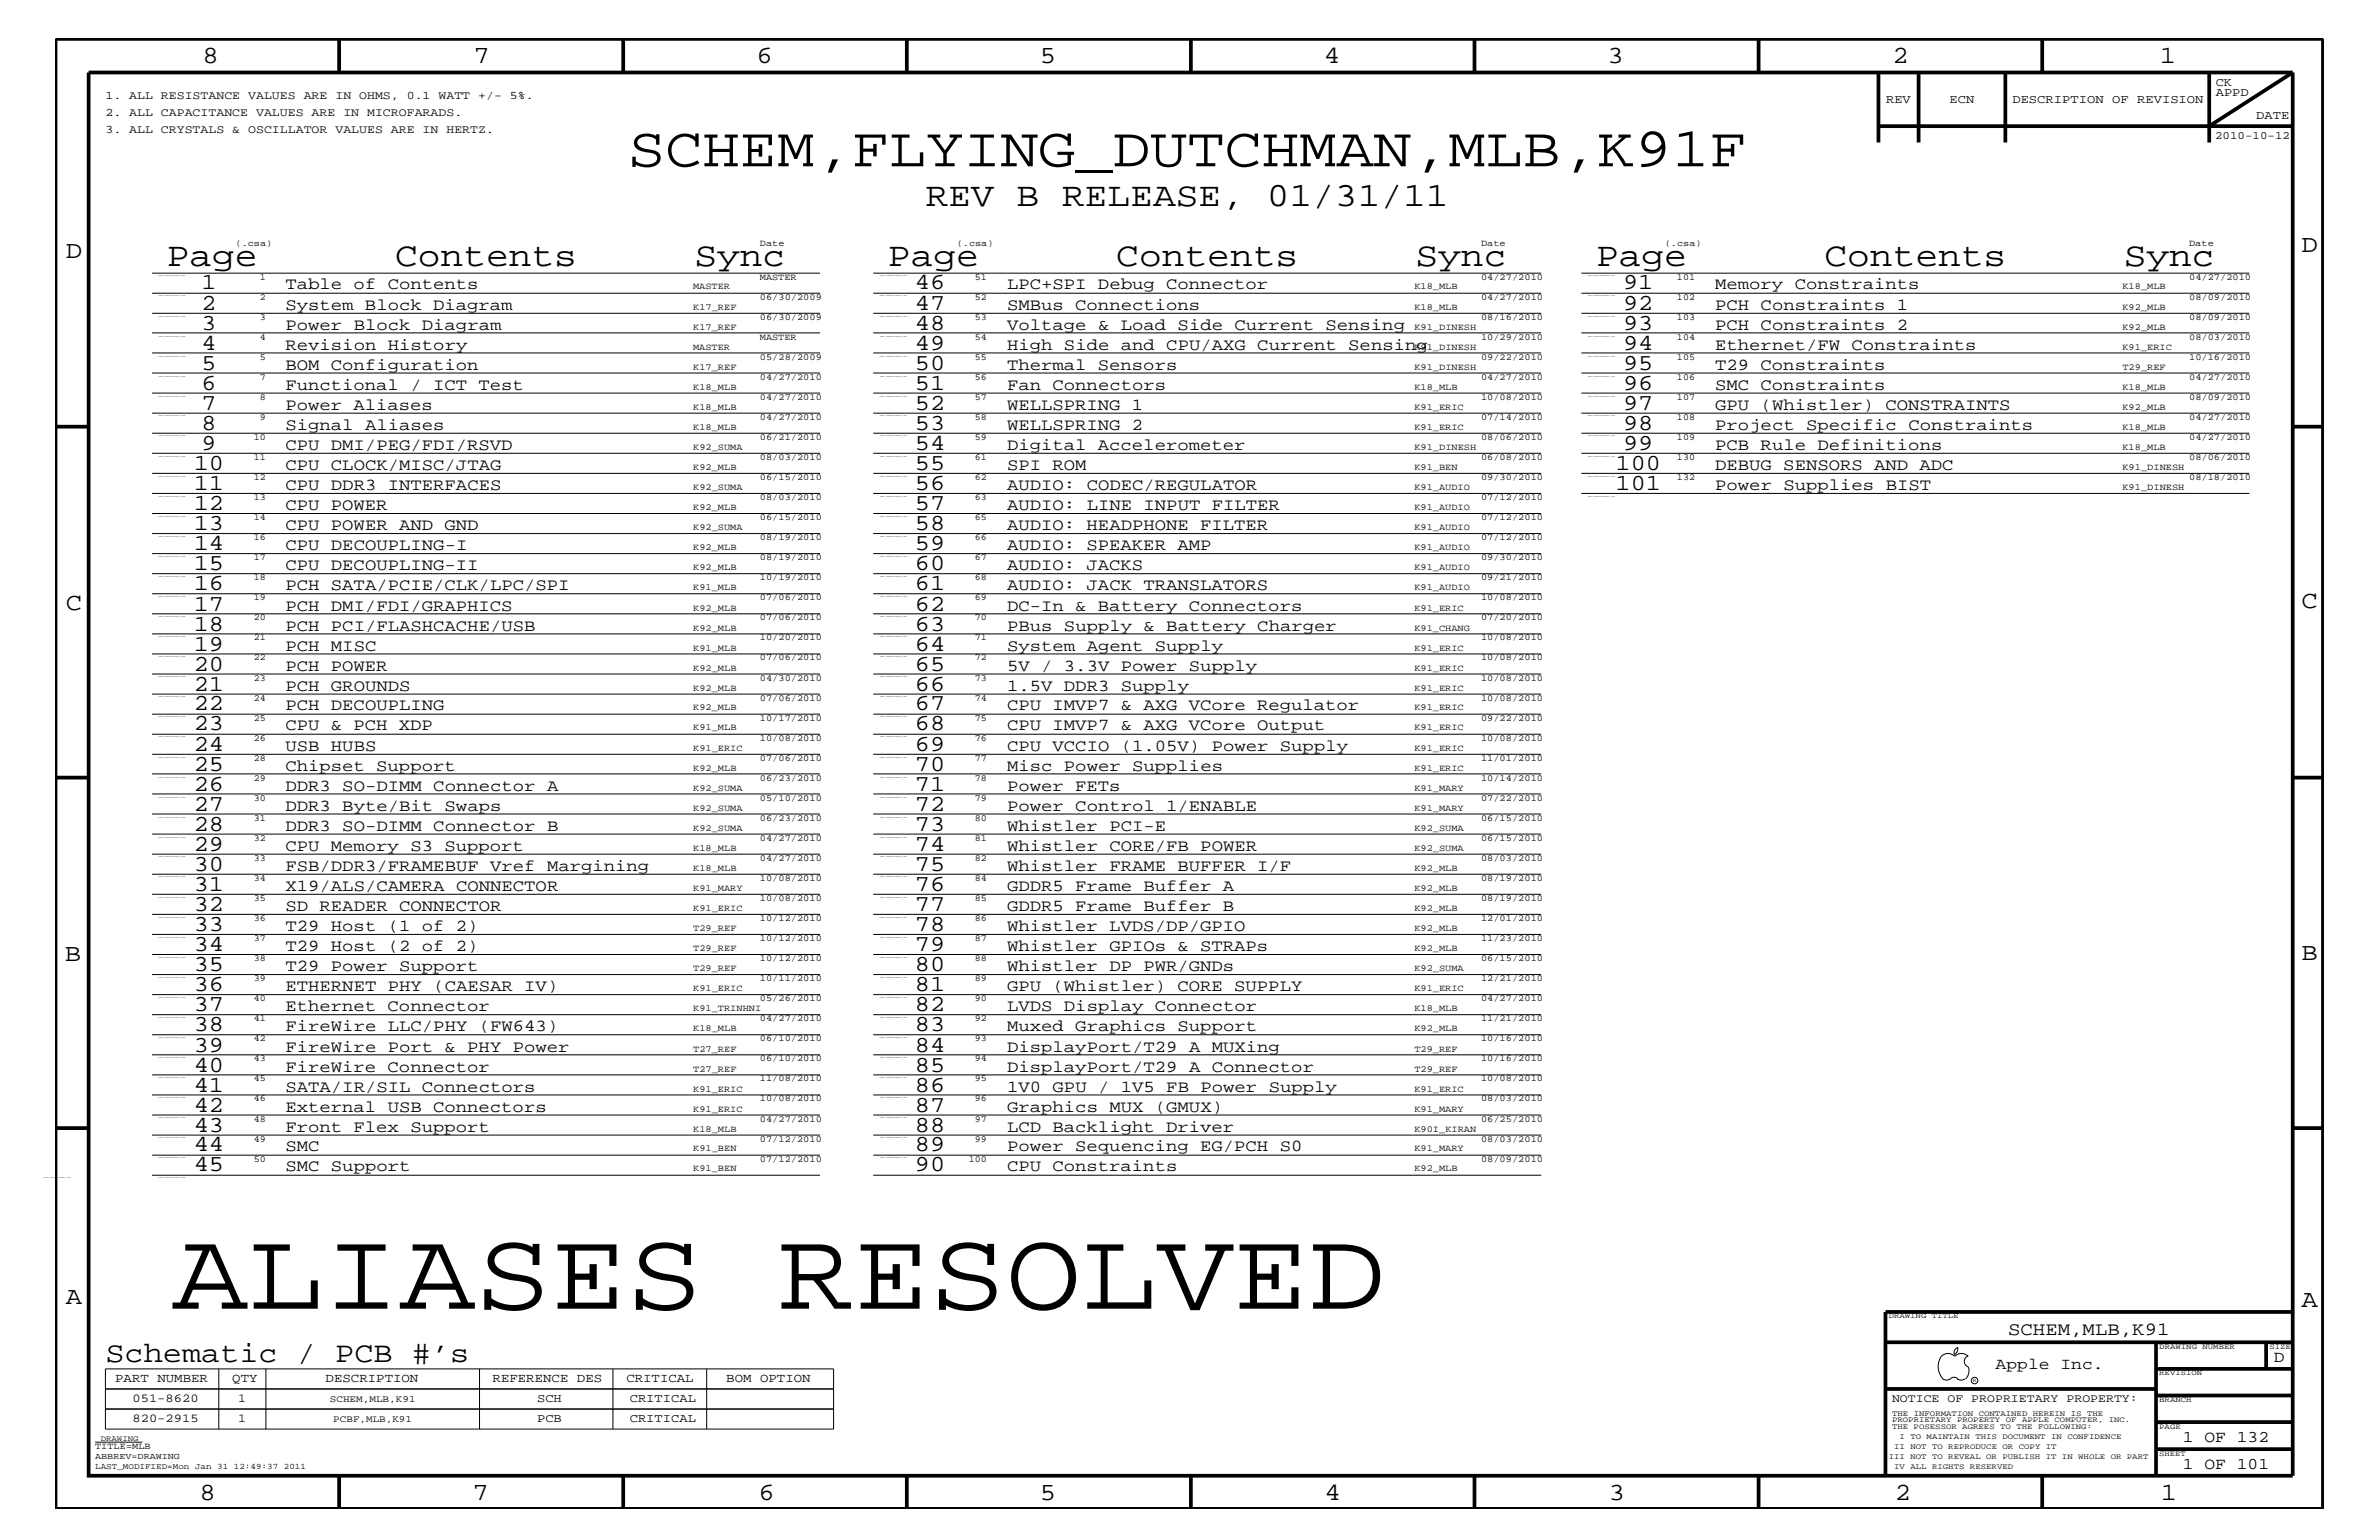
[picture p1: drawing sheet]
<svg xmlns="http://www.w3.org/2000/svg" width="432mm" height="279mm" viewBox="0 0 432 279" stroke-linecap="round" stroke-linejoin="round" font-family="sans-serif">
<defs><g id="words">
<text font-size="20.7" x="31.2" y="237.4">ALIASES RESOLVED</text>
<text font-size="10.2" x="114" y="30.2">SCHEM,FLYING_DUTCHMAN,MLB,K91F</text>
<g font-size="6.2">
<text x="168" y="37.4">REV B RELEASE, 01/31/11</text>
<text x="30.3" y="48.3">Page</text>
<text x="71.7" y="48.3">Contents</text>
<text x="126" y="48.3">Sync</text>
<text x="161.2" y="48.3">Page</text>
<text x="202.6" y="48.3">Contents</text>
<text x="256.9" y="48.3">Sync</text>
<text x="289.7" y="48.3">Page</text>
<text x="331.1" y="48.3">Contents</text>
<text x="385.5" y="48.3">Sync</text>
</g>
<text font-size="5.2" x="19.1" y="247.1">Schematic / PCB #’s</text>
<g font-size="4.5">
<text x="36.7" y="11.5">8</text>
<text x="85.9" y="11.5">7</text>
<text x="137.3" y="11.5">6</text>
<text x="188.7" y="11.5">5</text>
<text x="240.3" y="11.5">4</text>
<text x="291.8" y="11.5">3</text>
<text x="343.5" y="11.5">2</text>
<text x="392" y="11.5">1</text>
<text x="11.9" y="46.8">D</text>
<text x="417.7" y="45.7">D</text>
<text x="11.9" y="110.6">C</text>
<text x="417.7" y="110.3">C</text>
<text x="11.8" y="174.3">B</text>
<text x="417.7" y="174.2">B</text>
<text x="11.9" y="236.7">A</text>
<text x="417.7" y="237.1">A</text>
<text x="36.2" y="272.1">8</text>
<text x="85.8" y="272.1">7</text>
<text x="137.7" y="272.1">6</text>
<text x="188.7" y="272.1">5</text>
<text x="240.4" y="272.1">4</text>
<text x="292" y="272.1">3</text>
<text x="343.9" y="272.1">2</text>
<text x="392.2" y="272.1">1</text>
</g>
<g font-size="4.1">
<text x="36.6" y="52.5">1</text>
<text x="166.1" y="52.5">46</text>
<text x="294.6" y="52.5">91</text>
<text x="36.6" y="59.8">3</text>
<text x="36.6" y="56.2">2</text>
<text x="166.1" y="59.8">48</text>
<text x="166.1" y="56.2">47</text>
<text x="294.6" y="59.8">93</text>
<text x="294.6" y="56.2">92</text>
<text x="36.6" y="63.4">4</text>
<text x="166.1" y="63.4">49</text>
<text x="294.6" y="63.4">94</text>
<text x="36.6" y="70.7">6</text>
<text x="36.6" y="67.1">5</text>
<text x="166.1" y="70.7">51</text>
<text x="166.1" y="67.1">50</text>
<text x="294.6" y="70.7">96</text>
<text x="294.6" y="67.1">95</text>
<text x="36.6" y="74.4">7</text>
<text x="166.1" y="74.4">52</text>
<text x="294.6" y="74.4">97</text>
<text x="36.6" y="81.6">9</text>
<text x="36.6" y="78">8</text>
<text x="166.1" y="81.6">54</text>
<text x="166.1" y="78">53</text>
<text x="294.6" y="81.6">99</text>
<text x="294.6" y="78">98</text>
<text x="35.2" y="88.9">11</text>
<text x="35.2" y="85.3">10</text>
<text x="166.1" y="88.9">56</text>
<text x="166.1" y="85.3">55</text>
<text x="293.2" y="88.9">101</text>
<text x="293.2" y="85.3">100</text>
<text x="35.2" y="92.6">12</text>
<text x="166.1" y="92.6">57</text>
<text x="35.2" y="99.9">14</text>
<text x="35.2" y="96.2">13</text>
<text x="166.1" y="99.9">59</text>
<text x="166.1" y="96.2">58</text>
<text x="35.2" y="107.1">16</text>
<text x="35.2" y="103.5">15</text>
<text x="166.1" y="107.1">61</text>
<text x="166.1" y="103.5">60</text>
<text x="35.2" y="110.8">17</text>
<text x="166.1" y="110.8">62</text>
<text x="35.2" y="118.1">19</text>
<text x="35.2" y="114.4">18</text>
<text x="166.1" y="118.1">64</text>
<text x="166.1" y="114.4">63</text>
<text x="35.2" y="125.3">21</text>
<text x="35.2" y="121.7">20</text>
<text x="166.1" y="125.3">66</text>
<text x="166.1" y="121.7">65</text>
<text x="35.2" y="128.9">22</text>
<text x="166.1" y="128.9">67</text>
<text x="35.2" y="136.2">24</text>
<text x="35.2" y="132.5">23</text>
<text x="166.1" y="136.2">69</text>
<text x="166.1" y="132.5">68</text>
<text x="35.2" y="143.5">26</text>
<text x="35.2" y="139.8">25</text>
<text x="166.1" y="143.5">71</text>
<text x="166.1" y="139.8">70</text>
<text x="35.2" y="147.1">27</text>
<text x="166.1" y="147.1">72</text>
<text x="35.2" y="154.4">29</text>
<text x="35.2" y="150.7">28</text>
<text x="166.1" y="154.4">74</text>
<text x="166.1" y="150.7">73</text>
<text x="35.2" y="161.7">31</text>
<text x="35.2" y="158">30</text>
<text x="166.1" y="161.7">76</text>
<text x="166.1" y="158">75</text>
<text x="35.2" y="165.3">32</text>
<text x="166.1" y="165.3">77</text>
<text x="35.2" y="172.6">34</text>
<text x="35.2" y="168.9">33</text>
<text x="166.1" y="172.6">79</text>
<text x="166.1" y="168.9">78</text>
<text x="35.2" y="179.9">36</text>
<text x="35.2" y="176.2">35</text>
<text x="166.1" y="179.9">81</text>
<text x="166.1" y="176.2">80</text>
<text x="35.2" y="183.5">37</text>
<text x="166.1" y="183.5">82</text>
<text x="35.2" y="190.8">39</text>
<text x="35.2" y="187.1">38</text>
<text x="166.1" y="190.8">84</text>
<text x="166.1" y="187.1">83</text>
<text x="35.2" y="194.4">40</text>
<text x="166.1" y="194.4">85</text>
<text x="35.2" y="201.7">42</text>
<text x="35.2" y="198.1">41</text>
<text x="166.1" y="201.7">87</text>
<text x="166.1" y="198.1">86</text>
<text x="35.2" y="208.9">44</text>
<text x="35.2" y="205.3">43</text>
<text x="166.1" y="208.9">89</text>
<text x="166.1" y="205.3">88</text>
<text x="35.2" y="212.5">45</text>
<text x="166.1" y="212.5">90</text>
</g>
<text font-size="3.4" x="364.5" y="242.3">SCHEM,MLB,K91</text>
<g font-size="3">
<text x="51.8" y="52.5">Table of Contents</text>
<text x="182.8" y="52.5">LPC+SPI Debug Connector</text>
<text x="311.3" y="52.5">Memory Constraints</text>
<text x="51.8" y="56.2">System Block Diagram</text>
<text x="51.8" y="59.8">Power Block Diagram</text>
<text x="182.8" y="56.2">SMBus Connections</text>
<text x="182.8" y="59.8">Voltage &amp; Load Side Current Sensing</text>
<text x="311.3" y="59.8">PCH Constraints 2</text>
<text x="311.3" y="56.2">PCH Constraints 1</text>
<text x="51.8" y="63.4">Revision History</text>
<text x="182.8" y="63.4">High Side and CPU/AXG Current Sensing</text>
<text x="311.3" y="63.4">Ethernet/FW Constraints</text>
<text x="51.8" y="70.7">Functional / ICT Test</text>
<text x="51.8" y="67.1">BOM Configuration</text>
<text x="182.8" y="70.7">Fan Connectors</text>
<text x="182.8" y="67.1">Thermal Sensors</text>
<text x="311.3" y="70.7">SMC Constraints</text>
<text x="311.3" y="67.1">T29 Constraints</text>
<text x="51.8" y="74.4">Power Aliases</text>
<text x="182.8" y="74.4">WELLSPRING 1</text>
<text x="311.3" y="74.4">GPU (Whistler) CONSTRAINTS</text>
<text x="51.8" y="81.6">CPU DMI/PEG/FDI/RSVD</text>
<text x="51.8" y="78">Signal Aliases</text>
<text x="182.8" y="81.6">Digital Accelerometer</text>
<text x="182.8" y="78">WELLSPRING 2</text>
<text x="311.3" y="81.6">PCB Rule Definitions</text>
<text x="311.3" y="78">Project Specific Constraints</text>
<text x="51.8" y="88.9">CPU DDR3 INTERFACES</text>
<text x="51.8" y="85.3">CPU CLOCK/MISC/JTAG</text>
<text x="182.8" y="88.9">AUDIO: CODEC/REGULATOR</text>
<text x="182.8" y="85.3">SPI ROM</text>
<text x="311.3" y="88.9">Power Supplies BIST</text>
<text x="311.3" y="85.3">DEBUG SENSORS AND ADC</text>
<text x="51.8" y="92.6">CPU POWER</text>
<text x="182.8" y="92.6">AUDIO: LINE INPUT FILTER</text>
<text x="51.8" y="99.9">CPU DECOUPLING-I</text>
<text x="51.8" y="96.2">CPU POWER AND GND</text>
<text x="182.8" y="96.2">AUDIO: HEADPHONE FILTER</text>
<text x="182.8" y="99.9">AUDIO: SPEAKER AMP</text>
<text x="51.8" y="107.1">PCH SATA/PCIE/CLK/LPC/SPI</text>
<text x="51.8" y="103.5">CPU DECOUPLING-II</text>
<text x="182.8" y="107.1">AUDIO: JACK TRANSLATORS</text>
<text x="182.8" y="103.5">AUDIO: JACKS</text>
<text x="51.8" y="110.8">PCH DMI/FDI/GRAPHICS</text>
<text x="182.8" y="110.8">DC-In &amp; Battery Connectors</text>
<text x="51.8" y="114.4">PCH PCI/FLASHCACHE/USB</text>
<text x="51.8" y="118.1">PCH MISC</text>
<text x="182.8" y="118.1">System Agent Supply</text>
<text x="182.8" y="114.4">PBus Supply &amp; Battery Charger</text>
<text x="51.8" y="125.3">PCH GROUNDS</text>
<text x="51.8" y="121.7">PCH POWER</text>
<text x="182.8" y="125.3">1.5V DDR3 Supply</text>
<text x="182.8" y="121.7">5V / 3.3V Power Supply</text>
<text x="51.8" y="128.9">PCH DECOUPLING</text>
<text x="182.8" y="128.9">CPU IMVP7 &amp; AXG VCore Regulator</text>
<text x="51.8" y="136.2">USB HUBS</text>
<text x="51.8" y="132.5">CPU &amp; PCH XDP</text>
<text x="182.8" y="132.5">CPU IMVP7 &amp; AXG VCore Output</text>
<text x="182.8" y="136.2">CPU VCCIO (1.05V) Power Supply</text>
<text x="51.8" y="143.5">DDR3 SO-DIMM Connector A</text>
<text x="51.8" y="139.8">Chipset Support</text>
<text x="182.8" y="143.5">Power FETs</text>
<text x="182.8" y="139.8">Misc Power Supplies</text>
<text x="51.8" y="147.1">DDR3 Byte/Bit Swaps</text>
<text x="182.8" y="147.1">Power Control 1/ENABLE</text>
<text x="51.8" y="154.4">CPU Memory S3 Support</text>
<text x="51.8" y="150.7">DDR3 SO-DIMM Connector B</text>
<text x="182.8" y="150.7">Whistler PCI-E</text>
<text x="182.8" y="154.4">Whistler CORE/FB POWER</text>
<text x="51.8" y="161.7">X19/ALS/CAMERA CONNECTOR</text>
<text x="51.8" y="158">FSB/DDR3/FRAMEBUF Vref Margining</text>
<text x="182.8" y="161.7">GDDR5 Frame Buffer A</text>
<text x="182.8" y="158">Whistler FRAME BUFFER I/F</text>
<text x="51.8" y="165.3">SD READER CONNECTOR</text>
<text x="182.8" y="165.3">GDDR5 Frame Buffer B</text>
<text x="51.8" y="172.6">T29 Host (2 of 2)</text>
<text x="51.8" y="168.9">T29 Host (1 of 2)</text>
<text x="182.8" y="172.6">Whistler GPIOs &amp; STRAPs</text>
<text x="182.8" y="168.9">Whistler LVDS/DP/GPIO</text>
<text x="51.8" y="179.9">ETHERNET PHY (CAESAR IV)</text>
<text x="51.8" y="176.2">T29 Power Support</text>
<text x="182.8" y="176.2">Whistler DP PWR/GNDs</text>
<text x="182.8" y="179.9">GPU (Whistler) CORE SUPPLY</text>
<text x="51.8" y="183.5">Ethernet Connector</text>
<text x="182.8" y="183.5">LVDS Display Connector</text>
<text x="51.8" y="187.1">FireWire LLC/PHY (FW643)</text>
<text x="51.8" y="190.8">FireWire Port &amp; PHY Power</text>
<text x="182.8" y="190.8">DisplayPort/T29 A MUXing</text>
<text x="182.8" y="187.1">Muxed Graphics Support</text>
<text x="51.8" y="194.4">FireWire Connector</text>
<text x="182.8" y="194.4">DisplayPort/T29 A Connector</text>
<text x="51.8" y="201.7">External USB Connectors</text>
<text x="51.8" y="198.1">SATA/IR/SIL Connectors</text>
<text x="182.8" y="201.7">Graphics MUX (GMUX)</text>
<text x="182.8" y="198.1">1V0 GPU / 1V5 FB Power Supply</text>
<text x="51.8" y="208.9">SMC</text>
<text x="51.8" y="205.3">Front Flex Support</text>
<text x="182.8" y="205.3">LCD Backlight Driver</text>
<text x="182.8" y="208.9">Power Sequencing EG/PCH S0</text>
<text x="51.8" y="212.5">SMC Support</text>
<text x="182.8" y="212.5">CPU Constraints</text>
<text x="362.2" y="248.4">Apple Inc.</text>
<text x="412.7" y="247.1">D</text>
<text x="396.2" y="261.6">1 OF 132</text>
<text x="396.2" y="266.6">1 OF 101</text>
</g>
<g font-size="2.3">
<text x="20.9" y="250.7">PART NUMBER</text>
<text x="42.2" y="250.7">QTY</text>
<text x="59.1" y="250.7">DESCRIPTION</text>
<text x="89.4" y="250.7">REFERENCE DES</text>
<text x="113.7" y="250.7">CRITICAL</text>
<text x="131.8" y="250.7">BOM OPTION</text>
</g>
<g font-size="2.2">
<text x="402.2" y="17.4">APPD</text>
<text x="402.2" y="15.6">CK</text>
<text x="342.4" y="18.7">REV</text>
<text x="353.9" y="18.7">ECN</text>
<text x="365.3" y="18.7">DESCRIPTION OF REVISION</text>
<text x="409.5" y="21.6">DATE</text>
<text x="24" y="254.4">051-8620</text>
<text x="43.2" y="254.4">1</text>
<text x="97.5" y="254.4">SCH</text>
<text x="114.3" y="254.4">CRITICAL</text>
<text x="24" y="258">820-2915</text>
<text x="43.2" y="258">1</text>
<text x="97.5" y="258">PCB</text>
<text x="114.3" y="258">CRITICAL</text>
</g>
<g font-size="2.1">
<text x="19.1" y="18">1. ALL RESISTANCE VALUES ARE IN OHMS, 0.1 WATT +/- 5%.</text>
<text x="19.1" y="21">2. ALL CAPACITANCE VALUES ARE IN MICROFARADS.</text>
<text x="19.1" y="24.1">3. ALL CRYSTALS &amp; OSCILLATOR VALUES ARE IN HERTZ.</text>
<text x="343.4" y="254.4">NOTICE OF PROPRIETARY PROPERTY:</text>
</g>
<text font-size="2" x="402" y="25.3">2010-10-12</text>
<g font-size="1.8">
<text x="59.9" y="254.4">SCHEM,MLB,K91</text>
<text x="60.5" y="258">PCBF,MLB,K91</text>
</g>
<g font-size="1.7">
<text x="42.8" y="44.6">(.csa)</text>
<text x="137.9" y="44.6">Date</text>
<text x="173.7" y="44.6">(.csa)</text>
<text x="268.8" y="44.6">Date</text>
<text x="302.2" y="44.6">(.csa)</text>
<text x="397.3" y="44.6">Date</text>
<text x="47.2" y="50.7">1</text>
<text x="125.8" y="52.5">MASTER</text>
<text x="137.9" y="50.7">MASTER</text>
<text x="177" y="50.7">51</text>
<text x="256.7" y="52.5">K18_MLB</text>
<text x="268.8" y="50.7">04/27/2010</text>
<text x="304.4" y="50.7">101</text>
<text x="385.2" y="52.5">K18_MLB</text>
<text x="397.3" y="50.7">04/27/2010</text>
<text x="47.2" y="58">3</text>
<text x="47.2" y="54.4">2</text>
<text x="125.8" y="59.8">K17_REF</text>
<text x="125.8" y="56.2">K17_REF</text>
<text x="137.9" y="58">06/30/2009</text>
<text x="137.9" y="54.4">06/30/2009</text>
<text x="177" y="58">53</text>
<text x="177" y="54.4">52</text>
<text x="256.7" y="56.2">K18_MLB</text>
<text x="256.7" y="59.8">K91_DINESH</text>
<text x="268.8" y="58">08/16/2010</text>
<text x="268.8" y="54.4">04/27/2010</text>
<text x="304.4" y="58">103</text>
<text x="304.4" y="54.4">102</text>
<text x="385.2" y="59.8">K92_MLB</text>
<text x="385.2" y="56.2">K92_MLB</text>
<text x="397.3" y="58">08/09/2010</text>
<text x="397.3" y="54.4">08/09/2010</text>
<text x="47.2" y="65.3">5</text>
<text x="47.2" y="61.7">4</text>
<text x="125.8" y="63.4">MASTER</text>
<text x="137.9" y="61.7">MASTER</text>
<text x="137.9" y="65.3">05/28/2009</text>
<text x="177" y="65.3">55</text>
<text x="177" y="61.7">54</text>
<text x="256.7" y="63.4">K91_DINESH</text>
<text x="268.8" y="65.3">09/22/2010</text>
<text x="268.8" y="61.7">10/29/2010</text>
<text x="304.4" y="65.3">105</text>
<text x="304.4" y="61.7">104</text>
<text x="385.2" y="63.4">K91_ERIC</text>
<text x="397.3" y="65.3">10/16/2010</text>
<text x="397.3" y="61.7">08/03/2010</text>
<text x="47.2" y="68.9">7</text>
<text x="125.8" y="70.7">K18_MLB</text>
<text x="125.8" y="67.1">K17_REF</text>
<text x="137.9" y="68.9">04/27/2010</text>
<text x="177" y="68.9">56</text>
<text x="256.7" y="70.7">K18_MLB</text>
<text x="256.7" y="67.1">K91_DINESH</text>
<text x="268.8" y="68.9">04/27/2010</text>
<text x="304.4" y="68.9">106</text>
<text x="385.2" y="70.7">K18_MLB</text>
<text x="385.2" y="67.1">T29_REF</text>
<text x="397.3" y="68.9">04/27/2010</text>
<text x="47.2" y="76.2">9</text>
<text x="47.2" y="72.6">8</text>
<text x="125.8" y="74.4">K18_MLB</text>
<text x="137.9" y="76.2">04/27/2010</text>
<text x="137.9" y="72.6">04/27/2010</text>
<text x="177" y="76.2">58</text>
<text x="177" y="72.6">57</text>
<text x="256.7" y="74.4">K91_ERIC</text>
<text x="268.8" y="76.2">07/14/2010</text>
<text x="268.8" y="72.6">10/08/2010</text>
<text x="304.4" y="76.2">108</text>
<text x="304.4" y="72.6">107</text>
<text x="385.2" y="74.4">K92_MLB</text>
<text x="397.3" y="76.2">04/27/2010</text>
<text x="397.3" y="72.6">08/09/2010</text>
<text x="46.1" y="83.5">11</text>
<text x="46.1" y="79.9">10</text>
<text x="125.8" y="81.6">K92_SUMA</text>
<text x="125.8" y="78">K18_MLB</text>
<text x="137.9" y="83.5">08/03/2010</text>
<text x="137.9" y="79.9">06/21/2010</text>
<text x="177" y="83.5">61</text>
<text x="177" y="79.9">59</text>
<text x="256.7" y="78">K91_ERIC</text>
<text x="256.7" y="81.6">K91_DINESH</text>
<text x="268.8" y="83.5">06/08/2010</text>
<text x="268.8" y="79.9">08/06/2010</text>
<text x="304.4" y="83.5">130</text>
<text x="304.4" y="79.9">109</text>
<text x="385.2" y="81.6">K18_MLB</text>
<text x="385.2" y="78">K18_MLB</text>
<text x="397.3" y="83.5">08/06/2010</text>
<text x="397.3" y="79.9">04/27/2010</text>
<text x="46.1" y="87.1">12</text>
<text x="125.8" y="88.9">K92_SUMA</text>
<text x="125.8" y="85.3">K92_MLB</text>
<text x="137.9" y="87.1">06/15/2010</text>
<text x="177" y="87.1">62</text>
<text x="256.7" y="85.3">K91_BEN</text>
<text x="256.7" y="88.9">K91_AUDIO</text>
<text x="268.8" y="87.1">09/30/2010</text>
<text x="304.4" y="87.1">132</text>
<text x="385.2" y="88.9">K91_DINESH</text>
<text x="385.2" y="85.3">K91_DINESH</text>
<text x="397.3" y="87.1">08/18/2010</text>
<text x="46.1" y="94.3">14</text>
<text x="46.1" y="90.7">13</text>
<text x="125.8" y="92.6">K92_MLB</text>
<text x="137.9" y="94.3">06/15/2010</text>
<text x="137.9" y="90.7">08/03/2010</text>
<text x="177" y="94.3">65</text>
<text x="177" y="90.7">63</text>
<text x="256.7" y="92.6">K91_AUDIO</text>
<text x="268.8" y="94.3">07/12/2010</text>
<text x="268.8" y="90.7">07/12/2010</text>
<text x="46.1" y="101.6">17</text>
<text x="46.1" y="98">16</text>
<text x="125.8" y="96.2">K92_SUMA</text>
<text x="125.8" y="99.9">K92_MLB</text>
<text x="137.9" y="101.6">08/19/2010</text>
<text x="137.9" y="98">08/19/2010</text>
<text x="177" y="101.6">67</text>
<text x="177" y="98">66</text>
<text x="256.7" y="99.9">K91_AUDIO</text>
<text x="256.7" y="96.2">K91_AUDIO</text>
<text x="268.8" y="101.6">09/30/2010</text>
<text x="268.8" y="98">07/12/2010</text>
<text x="46.1" y="105.3">18</text>
<text x="125.8" y="107.1">K91_MLB</text>
<text x="125.8" y="103.5">K92_MLB</text>
<text x="137.9" y="105.3">10/19/2010</text>
<text x="177" y="105.3">68</text>
<text x="256.7" y="107.1">K91_AUDIO</text>
<text x="256.7" y="103.5">K91_AUDIO</text>
<text x="268.8" y="105.3">09/21/2010</text>
<text x="46.1" y="112.6">20</text>
<text x="46.1" y="108.9">19</text>
<text x="125.8" y="110.8">K92_MLB</text>
<text x="137.9" y="112.6">07/06/2010</text>
<text x="137.9" y="108.9">07/06/2010</text>
<text x="177" y="112.6">70</text>
<text x="177" y="108.9">69</text>
<text x="256.7" y="110.8">K91_ERIC</text>
<text x="268.8" y="112.6">07/20/2010</text>
<text x="268.8" y="108.9">10/08/2010</text>
<text x="46.1" y="119.8">22</text>
<text x="46.1" y="116.2">21</text>
<text x="125.8" y="118.1">K91_MLB</text>
<text x="125.8" y="114.4">K92_MLB</text>
<text x="137.9" y="119.8">07/06/2010</text>
<text x="137.9" y="116.2">10/20/2010</text>
<text x="177" y="119.8">72</text>
<text x="177" y="116.2">71</text>
<text x="256.7" y="118.1">K91_ERIC</text>
<text x="256.7" y="114.4">K91_CHANG</text>
<text x="268.8" y="119.8">10/08/2010</text>
<text x="268.8" y="116.2">10/08/2010</text>
<text x="46.1" y="123.5">23</text>
<text x="125.8" y="125.3">K92_MLB</text>
<text x="125.8" y="121.7">K92_MLB</text>
<text x="137.9" y="123.5">04/30/2010</text>
<text x="177" y="123.5">73</text>
<text x="256.7" y="125.3">K91_ERIC</text>
<text x="256.7" y="121.7">K91_ERIC</text>
<text x="268.8" y="123.5">10/08/2010</text>
<text x="46.1" y="130.8">25</text>
<text x="46.1" y="127.1">24</text>
<text x="125.8" y="128.9">K92_MLB</text>
<text x="137.9" y="130.8">10/17/2010</text>
<text x="137.9" y="127.1">07/06/2010</text>
<text x="177" y="130.8">75</text>
<text x="177" y="127.1">74</text>
<text x="256.7" y="128.9">K91_ERIC</text>
<text x="268.8" y="130.8">09/22/2010</text>
<text x="268.8" y="127.1">10/08/2010</text>
<text x="46.1" y="134.4">26</text>
<text x="125.8" y="136.2">K91_ERIC</text>
<text x="125.8" y="132.5">K91_MLB</text>
<text x="137.9" y="134.4">10/08/2010</text>
<text x="177" y="134.4">76</text>
<text x="256.7" y="136.2">K91_ERIC</text>
<text x="256.7" y="132.5">K91_ERIC</text>
<text x="268.8" y="134.4">10/08/2010</text>
<text x="46.1" y="141.7">29</text>
<text x="46.1" y="138">28</text>
<text x="125.8" y="143.5">K92_SUMA</text>
<text x="125.8" y="139.8">K92_MLB</text>
<text x="137.9" y="141.7">06/23/2010</text>
<text x="137.9" y="138">07/06/2010</text>
<text x="177" y="141.7">78</text>
<text x="177" y="138">77</text>
<text x="256.7" y="143.5">K91_MARY</text>
<text x="256.7" y="139.8">K91_ERIC</text>
<text x="268.8" y="141.7">10/14/2010</text>
<text x="268.8" y="138">11/01/2010</text>
<text x="46.1" y="149">31</text>
<text x="46.1" y="145.3">30</text>
<text x="125.8" y="147.1">K92_SUMA</text>
<text x="137.9" y="149">06/23/2010</text>
<text x="137.9" y="145.3">05/10/2010</text>
<text x="177" y="149">80</text>
<text x="177" y="145.3">79</text>
<text x="256.7" y="147.1">K91_MARY</text>
<text x="268.8" y="149">06/15/2010</text>
<text x="268.8" y="145.3">07/22/2010</text>
<text x="46.1" y="152.6">32</text>
<text x="125.8" y="150.7">K92_SUMA</text>
<text x="125.8" y="154.4">K18_MLB</text>
<text x="137.9" y="152.6">04/27/2010</text>
<text x="177" y="152.6">81</text>
<text x="256.7" y="154.4">K92_SUMA</text>
<text x="256.7" y="150.7">K92_SUMA</text>
<text x="268.8" y="152.6">06/15/2010</text>
<text x="46.1" y="159.9">34</text>
<text x="46.1" y="156.2">33</text>
<text x="125.8" y="161.7">K91_MARY</text>
<text x="125.8" y="158">K18_MLB</text>
<text x="137.9" y="159.9">10/08/2010</text>
<text x="137.9" y="156.2">04/27/2010</text>
<text x="177" y="159.9">84</text>
<text x="177" y="156.2">82</text>
<text x="256.7" y="161.7">K92_MLB</text>
<text x="256.7" y="158">K92_MLB</text>
<text x="268.8" y="159.9">08/19/2010</text>
<text x="268.8" y="156.2">08/03/2010</text>
<text x="46.1" y="167.1">36</text>
<text x="46.1" y="163.5">35</text>
<text x="125.8" y="165.3">K91_ERIC</text>
<text x="137.9" y="167.1">10/12/2010</text>
<text x="137.9" y="163.5">10/08/2010</text>
<text x="177" y="167.1">86</text>
<text x="177" y="163.5">85</text>
<text x="256.7" y="165.3">K92_MLB</text>
<text x="268.8" y="167.1">12/01/2010</text>
<text x="268.8" y="163.5">08/19/2010</text>
<text x="46.1" y="170.7">37</text>
<text x="125.8" y="172.6">T29_REF</text>
<text x="125.8" y="168.9">T29_REF</text>
<text x="137.9" y="170.7">10/12/2010</text>
<text x="177" y="170.7">87</text>
<text x="256.7" y="172.6">K92_MLB</text>
<text x="256.7" y="168.9">K92_MLB</text>
<text x="268.8" y="170.7">11/23/2010</text>
<text x="46.1" y="178">39</text>
<text x="46.1" y="174.4">38</text>
<text x="125.8" y="179.9">K91_ERIC</text>
<text x="125.8" y="176.2">T29_REF</text>
<text x="137.9" y="178">10/11/2010</text>
<text x="137.9" y="174.4">10/12/2010</text>
<text x="177" y="178">89</text>
<text x="177" y="174.4">88</text>
<text x="256.7" y="179.9">K91_ERIC</text>
<text x="256.7" y="176.2">K92_SUMA</text>
<text x="268.8" y="178">12/21/2010</text>
<text x="268.8" y="174.4">06/15/2010</text>
<text x="46.1" y="185.3">41</text>
<text x="46.1" y="181.6">40</text>
<text x="125.8" y="183.5">K91_TRINHNI</text>
<text x="137.9" y="185.3">04/27/2010</text>
<text x="137.9" y="181.6">05/26/2010</text>
<text x="177" y="185.3">92</text>
<text x="177" y="181.6">90</text>
<text x="256.7" y="183.5">K18_MLB</text>
<text x="268.8" y="185.3">11/21/2010</text>
<text x="268.8" y="181.6">04/27/2010</text>
<text x="46.1" y="188.9">42</text>
<text x="125.8" y="190.8">T27_REF</text>
<text x="125.8" y="187.1">K18_MLB</text>
<text x="137.9" y="188.9">06/10/2010</text>
<text x="177" y="188.9">93</text>
<text x="256.7" y="190.8">T29_REF</text>
<text x="256.7" y="187.1">K92_MLB</text>
<text x="268.8" y="188.9">10/16/2010</text>
<text x="46.1" y="196.2">45</text>
<text x="46.1" y="192.6">43</text>
<text x="125.8" y="194.4">T27_REF</text>
<text x="137.9" y="196.2">11/08/2010</text>
<text x="137.9" y="192.6">06/10/2010</text>
<text x="177" y="196.2">95</text>
<text x="177" y="192.6">94</text>
<text x="256.7" y="194.4">T29_REF</text>
<text x="268.8" y="196.2">10/08/2010</text>
<text x="268.8" y="192.6">10/16/2010</text>
<text x="46.1" y="203.5">48</text>
<text x="46.1" y="199.8">46</text>
<text x="125.8" y="201.7">K91_ERIC</text>
<text x="125.8" y="198.1">K91_ERIC</text>
<text x="137.9" y="203.5">04/27/2010</text>
<text x="137.9" y="199.8">10/08/2010</text>
<text x="177" y="203.5">97</text>
<text x="177" y="199.8">96</text>
<text x="256.7" y="201.7">K91_MARY</text>
<text x="256.7" y="198.1">K91_ERIC</text>
<text x="268.8" y="203.5">06/25/2010</text>
<text x="268.8" y="199.8">08/03/2010</text>
<text x="46.1" y="207.1">49</text>
<text x="125.8" y="208.9">K91_BEN</text>
<text x="125.8" y="205.3">K18_MLB</text>
<text x="137.9" y="207.1">07/12/2010</text>
<text x="177" y="207.1">99</text>
<text x="256.7" y="208.9">K91_MARY</text>
<text x="256.7" y="205.3">K90I_KIRAN</text>
<text x="268.8" y="207.1">08/03/2010</text>
<text x="46.1" y="210.8">50</text>
<text x="125.8" y="212.5">K91_BEN</text>
<text x="137.9" y="210.8">07/12/2010</text>
<text x="175.9" y="210.8">100</text>
<text x="256.7" y="212.5">K92_MLB</text>
<text x="268.8" y="210.8">08/09/2010</text>
<text x="17.3" y="262.9">TITLE=MLB</text>
</g>
<text font-size="1.6" x="17.3" y="264.7">ABBREV=DRAWING</text>
<text font-size="1.5" x="17.3" y="266.6">LAST_MODIFIED=Mon Jan 31 12:49:37 2011</text>
<g font-size="1.4">
<text x="342.8" y="239.2">DRAWING TITLE</text>
<text x="391.9" y="244.7">DRAWING NUMBER</text>
<text x="411.9" y="244.7">SIZE</text>
<text x="391.9" y="249.5">REVISION</text>
<text x="343.4" y="256.8">THE INFORMATION CONTAINED HEREIN IS THE</text>
<text x="391.9" y="254.4">BRANCH</text>
<text x="18.3" y="261.4">DRAWING</text>
<text x="343.4" y="259.3">THE POSESSOR AGREES TO THE FOLLOWING:</text>
<text x="343.4" y="258">PROPRIETARY PROPERTY OF APPLE COMPUTER, INC.</text>
<text x="343.8" y="262.9">II NOT TO REPRODUCE OR COPY IT</text>
<text x="344.8" y="261.1">I TO MAINTAIN THIS DOCUMENT IN CONFIDENCE</text>
<text x="391.9" y="259.3">PAGE</text>
<text x="342.8" y="264.7">III NOT TO REVEAL OR PUBLISH IT IN WHOLE OR PART</text>
<text x="343.8" y="266.6">IV ALL RIGHTS RESERVED</text>
<text x="391.9" y="264.1">SHEET</text>
</g>
<text font-size="1" x="358.1" y="250.7">R</text>
<g font-size=".3">
<text x="28.8" y="53.8">TABLE_TABLEOFCONTENTS_ITEM</text>
<text x="28.8" y="50.2">TABLE_TABLEOFCONTENTS_HEAD</text>
<text x="159.7" y="53.8">TABLE_TABLEOFCONTENTS_ITEM</text>
<text x="159.7" y="50.2">TABLE_TABLEOFCONTENTS_HEAD</text>
<text x="288.2" y="50.2">TABLE_TABLEOFCONTENTS_HEAD</text>
<text x="288.2" y="53.8">TABLE_TABLEOFCONTENTS_ITEM</text>
<text x="28.8" y="57.4">TABLE_TABLEOFCONTENTS_ITEM</text>
<text x="159.7" y="57.4">TABLE_TABLEOFCONTENTS_ITEM</text>
<text x="288.2" y="57.4">TABLE_TABLEOFCONTENTS_ITEM</text>
<text x="28.8" y="64.7">TABLE_TABLEOFCONTENTS_ITEM</text>
<text x="28.8" y="61.1">TABLE_TABLEOFCONTENTS_ITEM</text>
<text x="159.7" y="64.7">TABLE_TABLEOFCONTENTS_ITEM</text>
<text x="159.7" y="61.1">TABLE_TABLEOFCONTENTS_ITEM</text>
<text x="288.2" y="64.7">TABLE_TABLEOFCONTENTS_ITEM</text>
<text x="288.2" y="61.1">TABLE_TABLEOFCONTENTS_ITEM</text>
<text x="28.8" y="72">TABLE_TABLEOFCONTENTS_ITEM</text>
<text x="28.8" y="68.4">TABLE_TABLEOFCONTENTS_ITEM</text>
<text x="159.7" y="72">TABLE_TABLEOFCONTENTS_ITEM</text>
<text x="159.7" y="68.4">TABLE_TABLEOFCONTENTS_ITEM</text>
<text x="288.2" y="72">TABLE_TABLEOFCONTENTS_ITEM</text>
<text x="288.2" y="68.4">TABLE_TABLEOFCONTENTS_ITEM</text>
<text x="28.8" y="75.6">TABLE_TABLEOFCONTENTS_ITEM</text>
<text x="159.7" y="75.6">TABLE_TABLEOFCONTENTS_ITEM</text>
<text x="288.2" y="75.6">TABLE_TABLEOFCONTENTS_ITEM</text>
<text x="28.8" y="82.8">TABLE_TABLEOFCONTENTS_ITEM</text>
<text x="28.8" y="79.2">TABLE_TABLEOFCONTENTS_ITEM</text>
<text x="159.7" y="82.8">TABLE_TABLEOFCONTENTS_ITEM</text>
<text x="159.7" y="79.2">TABLE_TABLEOFCONTENTS_ITEM</text>
<text x="288.2" y="82.8">TABLE_TABLEOFCONTENTS_ITEM</text>
<text x="288.2" y="79.2">TABLE_TABLEOFCONTENTS_ITEM</text>
<text x="28.8" y="86.5">TABLE_TABLEOFCONTENTS_ITEM</text>
<text x="159.7" y="86.5">TABLE_TABLEOFCONTENTS_ITEM</text>
<text x="288.2" y="86.5">TABLE_TABLEOFCONTENTS_ITEM</text>
<text x="28.8" y="93.8">TABLE_TABLEOFCONTENTS_ITEM</text>
<text x="28.8" y="90.1">TABLE_TABLEOFCONTENTS_ITEM</text>
<text x="159.7" y="93.8">TABLE_TABLEOFCONTENTS_ITEM</text>
<text x="159.7" y="90.1">TABLE_TABLEOFCONTENTS_ITEM</text>
<text x="288.2" y="90.1">TABLE_TABLEOFCONTENTS_ITEM</text>
<text x="28.8" y="101">TABLE_TABLEOFCONTENTS_ITEM</text>
<text x="28.8" y="97.4">TABLE_TABLEOFCONTENTS_ITEM</text>
<text x="159.7" y="101">TABLE_TABLEOFCONTENTS_ITEM</text>
<text x="159.7" y="97.4">TABLE_TABLEOFCONTENTS_ITEM</text>
<text x="28.8" y="104.7">TABLE_TABLEOFCONTENTS_ITEM</text>
<text x="159.7" y="104.7">TABLE_TABLEOFCONTENTS_ITEM</text>
<text x="28.8" y="112">TABLE_TABLEOFCONTENTS_ITEM</text>
<text x="28.8" y="108.3">TABLE_TABLEOFCONTENTS_ITEM</text>
<text x="159.7" y="112">TABLE_TABLEOFCONTENTS_ITEM</text>
<text x="159.7" y="108.3">TABLE_TABLEOFCONTENTS_ITEM</text>
<text x="28.8" y="119.2">TABLE_TABLEOFCONTENTS_ITEM</text>
<text x="28.8" y="115.6">TABLE_TABLEOFCONTENTS_ITEM</text>
<text x="159.7" y="119.2">TABLE_TABLEOFCONTENTS_ITEM</text>
<text x="159.7" y="115.6">TABLE_TABLEOFCONTENTS_ITEM</text>
<text x="28.8" y="122.9">TABLE_TABLEOFCONTENTS_ITEM</text>
<text x="159.7" y="122.9">TABLE_TABLEOFCONTENTS_ITEM</text>
<text x="28.8" y="130.2">TABLE_TABLEOFCONTENTS_ITEM</text>
<text x="28.8" y="126.5">TABLE_TABLEOFCONTENTS_ITEM</text>
<text x="159.7" y="130.2">TABLE_TABLEOFCONTENTS_ITEM</text>
<text x="159.7" y="126.5">TABLE_TABLEOFCONTENTS_ITEM</text>
<text x="28.8" y="137.4">TABLE_TABLEOFCONTENTS_ITEM</text>
<text x="28.8" y="133.8">TABLE_TABLEOFCONTENTS_ITEM</text>
<text x="159.7" y="137.4">TABLE_TABLEOFCONTENTS_ITEM</text>
<text x="159.7" y="133.8">TABLE_TABLEOFCONTENTS_ITEM</text>
<text x="28.8" y="141.1">TABLE_TABLEOFCONTENTS_ITEM</text>
<text x="159.7" y="141.1">TABLE_TABLEOFCONTENTS_ITEM</text>
<text x="28.8" y="148.4">TABLE_TABLEOFCONTENTS_ITEM</text>
<text x="28.8" y="144.7">TABLE_TABLEOFCONTENTS_ITEM</text>
<text x="159.7" y="148.4">TABLE_TABLEOFCONTENTS_ITEM</text>
<text x="159.7" y="144.7">TABLE_TABLEOFCONTENTS_ITEM</text>
<text x="28.8" y="155.6">TABLE_TABLEOFCONTENTS_ITEM</text>
<text x="28.8" y="152">TABLE_TABLEOFCONTENTS_ITEM</text>
<text x="159.7" y="155.6">TABLE_TABLEOFCONTENTS_ITEM</text>
<text x="159.7" y="152">TABLE_TABLEOFCONTENTS_ITEM</text>
<text x="28.8" y="159.2">TABLE_TABLEOFCONTENTS_ITEM</text>
<text x="159.7" y="159.2">TABLE_TABLEOFCONTENTS_ITEM</text>
<text x="28.8" y="166.5">TABLE_TABLEOFCONTENTS_ITEM</text>
<text x="28.8" y="162.8">TABLE_TABLEOFCONTENTS_ITEM</text>
<text x="159.7" y="166.5">TABLE_TABLEOFCONTENTS_ITEM</text>
<text x="159.7" y="162.8">TABLE_TABLEOFCONTENTS_ITEM</text>
<text x="28.8" y="173.8">TABLE_TABLEOFCONTENTS_ITEM</text>
<text x="28.8" y="170.1">TABLE_TABLEOFCONTENTS_ITEM</text>
<text x="159.7" y="173.8">TABLE_TABLEOFCONTENTS_ITEM</text>
<text x="159.7" y="170.1">TABLE_TABLEOFCONTENTS_ITEM</text>
<text x="28.8" y="177.4">TABLE_TABLEOFCONTENTS_ITEM</text>
<text x="159.7" y="177.4">TABLE_TABLEOFCONTENTS_ITEM</text>
<text x="28.8" y="184.7">TABLE_TABLEOFCONTENTS_ITEM</text>
<text x="28.8" y="181">TABLE_TABLEOFCONTENTS_ITEM</text>
<text x="159.7" y="184.7">TABLE_TABLEOFCONTENTS_ITEM</text>
<text x="159.7" y="181">TABLE_TABLEOFCONTENTS_ITEM</text>
<text x="28.8" y="192">TABLE_TABLEOFCONTENTS_ITEM</text>
<text x="28.8" y="188.3">TABLE_TABLEOFCONTENTS_ITEM</text>
<text x="159.7" y="192">TABLE_TABLEOFCONTENTS_ITEM</text>
<text x="159.7" y="188.3">TABLE_TABLEOFCONTENTS_ITEM</text>
<text x="28.8" y="195.6">TABLE_TABLEOFCONTENTS_ITEM</text>
<text x="159.7" y="195.6">TABLE_TABLEOFCONTENTS_ITEM</text>
<text x="28.8" y="202.9">TABLE_TABLEOFCONTENTS_ITEM</text>
<text x="28.8" y="199.2">TABLE_TABLEOFCONTENTS_ITEM</text>
<text x="159.7" y="202.9">TABLE_TABLEOFCONTENTS_ITEM</text>
<text x="159.7" y="199.2">TABLE_TABLEOFCONTENTS_ITEM</text>
<text x="28.8" y="206.5">TABLE_TABLEOFCONTENTS_ITEM</text>
<text x="159.7" y="206.5">TABLE_TABLEOFCONTENTS_ITEM</text>
<text x="7.9" y="213.8">TABLE_TABLEOFCONTENTS_ITEM</text>
<text x="28.8" y="213.8">TABLE_TABLEOFCONTENTS_ITEM</text>
<text x="28.8" y="210.2">TABLE_TABLEOFCONTENTS_ITEM</text>
<text x="159.7" y="210.2">TABLE_TABLEOFCONTENTS_ITEM</text>
</g>
</g></defs>
<g fill="none" stroke="#000" stroke-width=".18">
<path d="M27.6 56.8h121.2M27.6 49.6h121.2M27.6 53.2h121.2M158.5 56.8h121.2M158.5 49.6h121.2M158.5 53.2h121.2M287 56.8h121.3M287 49.6h121.3M287 53.2h121.3M27.6 78.6h121.2M27.6 75h121.2M27.6 71.3h121.2"/>
<path d="M27.6 67.7h121.2M27.6 64h121.2M27.6 60.4h121.2M158.5 78.6h121.2M158.5 75h121.2M158.5 71.3h121.2M158.5 67.7h121.2M158.5 64h121.2M158.5 60.4h121.2M287 78.6h121.3M287 75h121.3M287 71.3h121.3"/>
<path d="M287 67.7h121.3M287 64h121.3M287 60.4h121.3M27.6 96.8h121.2M27.6 93.2h121.2M27.6 89.5h121.2M27.6 85.9h121.2M27.6 82.2h121.2M158.5 96.8h121.2M158.5 93.2h121.2M158.5 89.5h121.2M158.5 85.9h121.2"/>
<path d="M158.5 82.2h121.2M287 89.5h121.3M287 85.9h121.3M287 82.2h121.3M27.6 118.6h121.2M27.6 115h121.2M27.6 111.4h121.2M27.6 107.7h121.2M27.6 104.1h121.2M27.6 100.4h121.2M158.5 118.6h121.2M158.5 115h121.2"/>
<path d="M158.5 111.4h121.2M158.5 107.7h121.2M158.5 104.1h121.2M158.5 100.4h121.2M27.6 136.8h121.2M27.6 133.2h121.2M27.6 129.6h121.2M27.6 125.9h121.2M27.6 122.3h121.2M158.5 136.8h121.2M158.5 133.2h121.2M158.5 129.6h121.2"/>
<path d="M158.5 125.9h121.2M158.5 122.3h121.2M27.6 158.6h121.2M27.6 155h121.2M27.6 151.3h121.2M27.6 147.7h121.2M27.6 144h121.2M27.6 140.4h121.2M158.5 158.6h121.2M158.5 155h121.2M158.5 151.3h121.2M158.5 147.7h121.2"/>
<path d="M158.5 144h121.2M158.5 140.4h121.2M27.6 176.8h121.2M27.6 173.2h121.2M27.6 169.5h121.2M27.6 165.9h121.2M27.6 162.2h121.2M158.5 176.8h121.2M158.5 173.2h121.2M158.5 169.5h121.2M158.5 165.9h121.2M158.5 162.2h121.2"/>
<path d="M27.6 198.7h121.2M27.6 195h121.2M27.6 191.4h121.2M27.6 187.7h121.2M27.6 184.1h121.2M27.6 180.5h121.2M158.5 198.7h121.2M158.5 195h121.2M158.5 191.4h121.2M158.5 187.7h121.2M158.5 184.1h121.2M158.5 180.5h121.2"/>
<path d="M27.6 213.2h121.2M27.6 209.6h121.2M27.6 205.9h121.2M27.6 202.3h121.2M158.5 213.2h121.2M158.5 209.6h121.2M158.5 205.9h121.2M158.5 202.3h121.2M19.1 255.6h132.2M19.1 248.4h132.2v10.9h-132.2zM19.1 252h132.2M39.7 248.4v10.9"/>
<path d="M48.3 248.4v10.9M87 248.4v10.9M111.3 248.4v10.9M128.3 248.4v10.9M352.3 246.1a1.72 1.72 0 0 1 2.5 0 1.69 1.69 0 0 1 2.4 0M352.4 246a3.2 3.2 0 0 0 .4 4.3l.8 .1 .4-.2M354 250.2l.7-.3 .7 .3M355.2 250.2l.7 .2 .7-.2M355.3 244.4v.3a1.18 1.18 0 0 1-.6 1.1M355.4 244.4a.99 .99 0 0 0-.6 1.4M357.2 246a1.04 1.04 0 0 0-.7 1 1.04 1.04 0 0 0 .7 1M357.3 248l.1 .7a2.11 2.11 0 0 1-.6 1.5"/>
<path d="M17.3 261.6h8.5"/>
<circle cx="358.4" cy="250.5" r=".59"/>
</g>
<g fill="none" stroke="#000" stroke-width=".68" stroke-linecap="butt">
<path d="M10.1 7.1h411.5v266.7h-411.5zM16.1 13.2h400v254.5h-400zM61.6 7.1v6.1M113.1 7.1v6.1M164.6 7.1v6.1M216.2 7.1v6.1M267.6 7.1v6.1M319.2 7.1v6.1M341 13.2v12.7M348.2 13.2v12.7M364 13.2v12.7M370.7 7.1v6.1"/>
<path d="M401 13.2v12.7M416.1 13.2l-15.1 9.7M341 22.9h75.1M10.1 77.4h6M416.1 77.4h5.5M10.1 141.1h6M416.1 141.1h5.5M10.1 204.7h6M416.1 204.7h5.5M416.1 238h-73.9v29.7M342.2 243.5h73.9M342.2 252h49.1"/>
<path d="M391.3 253.2h24.8M391.3 258h24.8M391.3 248.4h24.8M391.3 243.5v24.2M411.3 243.5v4.9M61.6 267.7v6.1M113.1 267.7v6.1M164.6 267.7v6.1M216.2 268v5.8M267.6 267.7v6.1M319.2 267.7v6.1M370.7 267.7v6.1"/>
<path d="M391.3 262.9h24.8"/>
</g>
<use href="#words"/>
</svg>
